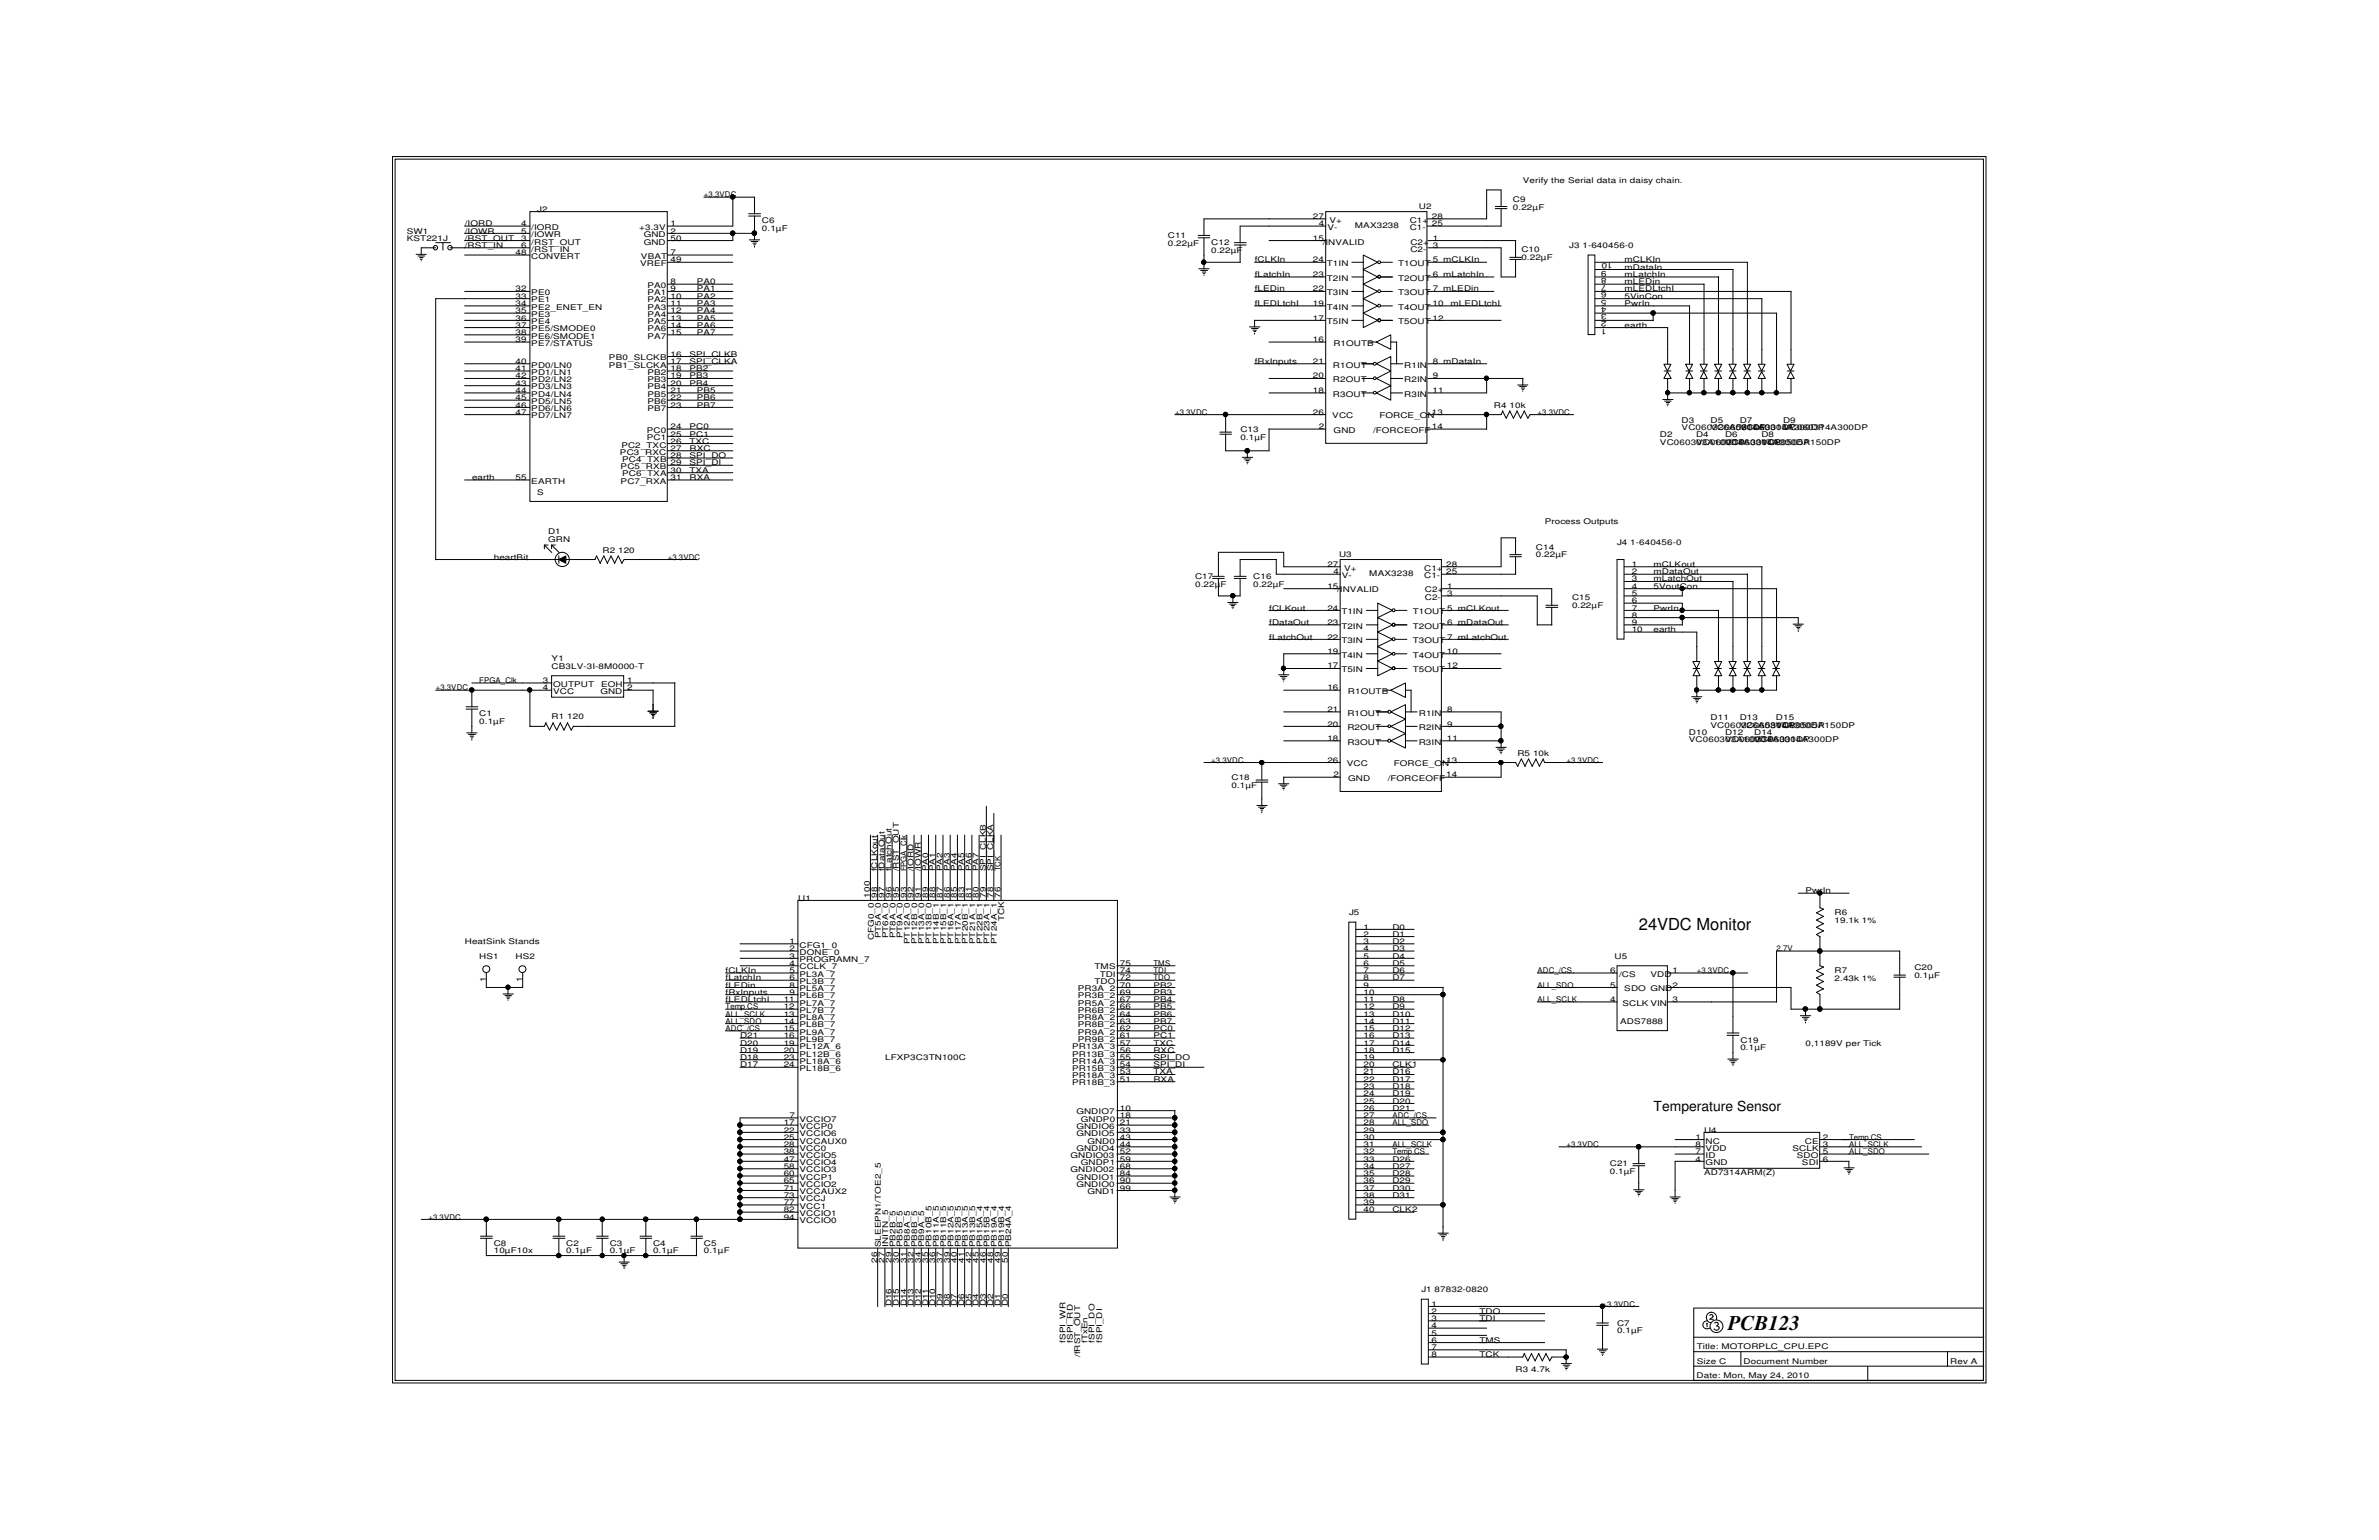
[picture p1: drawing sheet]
<svg xmlns="http://www.w3.org/2000/svg" width="432mm" height="279mm" viewBox="0 0 432 279" stroke-linecap="round" stroke-linejoin="round" font-family="sans-serif">
<defs><g id="words">
<text font-size="3.8" x="313.6" y="241.3">PCB123</text>
<text font-size="3" x="297.5" y="168.7">24VDC Monitor</text>
<text font-size="2.5" x="300.1" y="201.5">Temperature Sensor</text>
<g font-size="1.4">
<text x="127.8" y="35.8">+3.3VDC</text>
<text x="276.4" y="33.1">Verify the Serial data in daisy chain.</text>
<text x="84.4" y="41.1">/IORD</text>
<text x="94.6" y="41.1">4</text>
<text x="96.4" y="41.7">/IORD</text>
<text x="97.5" y="38.4">J2</text>
<text x="116" y="41.7">+3.3V</text>
<text x="121.7" y="41.1">1</text>
<text x="138.3" y="40.5">C6</text>
<text x="138.3" y="42">0.1µF</text>
<text x="238.3" y="39.8">27</text>
<text x="239.4" y="41.1">4</text>
<text x="240.9" y="41.7">V-</text>
<text x="241.3" y="40.4">V+</text>
<text x="245.9" y="41.3">MAX3238</text>
<text x="255.9" y="40.4">C1+</text>
<text x="255.9" y="41.7">C1-</text>
<text x="257.5" y="37.9">U2</text>
<text x="259.9" y="39.8">28</text>
<text x="259.9" y="41.1">25</text>
<text x="274.6" y="36.6">C9</text>
<text x="274.6" y="38">0.22µF</text>
<text x="73.8" y="42.4">SW1</text>
<text x="73.8" y="43.8">KST221J</text>
<text x="84.4" y="43.7">/RST_OUT</text>
<text x="84.4" y="45">/RST_IN</text>
<text x="84.4" y="42.4">/IOWR</text>
<text x="93.6" y="46.3">48</text>
<text x="94.6" y="43.7">3</text>
<text x="94.6" y="42.4">5</text>
<text x="94.6" y="45">6</text>
<text x="96.4" y="44.4">/RST_OUT</text>
<text x="96.4" y="43">/IOWR</text>
<text x="96.4" y="45.7">/RST_IN</text>
<text x="96.4" y="47">CONVERT</text>
<text x="116.3" y="47">VBAT</text>
<text x="116.8" y="43">GND</text>
<text x="116.8" y="44.4">GND</text>
<text x="121.7" y="42.4">2</text>
<text x="121.7" y="46.3">7</text>
<text x="121.7" y="47.6">49</text>
<text x="121.7" y="43.7">50</text>
<text x="212" y="43.2">C11</text>
<text x="212" y="44.6">0.22µF</text>
<text x="219.8" y="44.5">C12</text>
<text x="219.8" y="45.9">0.22µF</text>
<text x="227.8" y="47.6">fCLKIn</text>
<text x="238.3" y="47.6">24</text>
<text x="238.3" y="43.7">15</text>
<text x="240.1" y="44.4">/INVALID</text>
<text x="256" y="44.4">C2+</text>
<text x="256" y="45.7">C2-</text>
<text x="260.1" y="43.7">1</text>
<text x="260.1" y="45">3</text>
<text x="260.1" y="47.6">5 mCLKIn</text>
<text x="276.1" y="45.8">C10</text>
<text x="276.1" y="47.2">0.22µF</text>
<text x="284.8" y="45">J3 1-640456-0</text>
<text x="292.7" y="47.8" transform="rotate(180 292.7 47.8)">10</text>
<text x="294.9" y="47.6">mCLKIn</text>
<text x="93.6" y="52.9">32</text>
<text x="96.4" y="53.6">PE0</text>
<text x="116.2" y="48.3">VREF</text>
<text x="117.5" y="52.2">PA0</text>
<text x="117.5" y="53.6">PA1</text>
<text x="121.7" y="51.6">8</text>
<text x="121.7" y="52.9">9</text>
<text x="126.4" y="51.6">PA0</text>
<text x="126.4" y="52.9">PA1</text>
<text x="227.8" y="52.9">fLEDin</text>
<text x="227.8" y="50.2">fLatchIn</text>
<text x="238.3" y="50.2">23</text>
<text x="238.3" y="52.9">22</text>
<text x="240.8" y="48.3">T1IN</text>
<text x="240.8" y="50.9">T2IN</text>
<text x="240.8" y="53.6">T3IN</text>
<text x="253.8" y="48.3">T1OUT</text>
<text x="253.8" y="50.9">T2OUT</text>
<text x="253.8" y="53.6">T3OUT</text>
<text x="260.1" y="50.2">6 mLatchIn</text>
<text x="260.1" y="52.9">7 mLEDin</text>
<text x="291.6" y="53" transform="rotate(180 291.6 53)">6</text>
<text x="291.6" y="51.7" transform="rotate(180 291.6 51.7)">7</text>
<text x="291.6" y="50.4" transform="rotate(180 291.6 50.4)">8</text>
<text x="291.6" y="49.1" transform="rotate(180 291.6 49.1)">9</text>
<text x="294.9" y="51.6">mLEDin</text>
<text x="294.9" y="52.9">mLEDLtchI</text>
<text x="294.9" y="48.9">mDataIn</text>
<text x="294.9" y="50.2">mLatchIn</text>
<text x="93.6" y="54.2">33</text>
<text x="93.6" y="55.5">34</text>
<text x="93.6" y="56.9">35</text>
<text x="93.6" y="58.2">36</text>
<text x="93.6" y="59.5">37</text>
<text x="96.4" y="54.9">PE1</text>
<text x="96.4" y="56.2">PE2_ENET_EN</text>
<text x="96.4" y="57.5">PE3</text>
<text x="96.4" y="58.8">PE4</text>
<text x="117.5" y="54.9">PA2</text>
<text x="117.5" y="56.2">PA3</text>
<text x="117.5" y="57.5">PA4</text>
<text x="117.5" y="58.8">PA5</text>
<text x="121.7" y="54.2">10</text>
<text x="121.7" y="55.5">11</text>
<text x="121.7" y="56.9">12</text>
<text x="121.7" y="58.2">13</text>
<text x="121.7" y="59.5">14</text>
<text x="126.4" y="54.2">PA2</text>
<text x="126.4" y="55.5">PA3</text>
<text x="126.4" y="56.9">PA4</text>
<text x="126.4" y="58.2">PA5</text>
<text x="126.4" y="59.5">PA6</text>
<text x="227.8" y="55.5">fLEDLtchI</text>
<text x="238.3" y="55.5">19</text>
<text x="238.3" y="58.2">17</text>
<text x="240.8" y="56.2">T4IN</text>
<text x="240.8" y="58.8">T5IN</text>
<text x="253.8" y="56.2">T4OUT</text>
<text x="253.8" y="58.8">T5OUT</text>
<text x="260" y="55.5">10</text>
<text x="260" y="58.2">12</text>
<text x="263.3" y="55.5">mLEDLtchI</text>
<text x="291.6" y="59.6" transform="rotate(180 291.6 59.6)">1</text>
<text x="291.6" y="58.3" transform="rotate(180 291.6 58.3)">2</text>
<text x="291.6" y="57" transform="rotate(180 291.6 57)">3</text>
<text x="291.6" y="55.7" transform="rotate(180 291.6 55.7)">4</text>
<text x="291.6" y="54.4" transform="rotate(180 291.6 54.4)">5</text>
<text x="294.9" y="54.2">5VinCon</text>
<text x="294.9" y="55.5">PwrIn</text>
<text x="294.9" y="59.5">earth</text>
<text x="93.6" y="60.8">38</text>
<text x="93.6" y="62.1">39</text>
<text x="96.4" y="60.1">PE5/SMODE0</text>
<text x="96.4" y="61.4">PE6/SMODE1</text>
<text x="96.4" y="62.8">PE7/STATUS</text>
<text x="110.5" y="65.4">PB0_SLCKB</text>
<text x="117.5" y="60.1">PA6</text>
<text x="117.5" y="61.4">PA7</text>
<text x="121.7" y="60.8">15</text>
<text x="121.7" y="64.7">16</text>
<text x="125.1" y="64.7">SPI_CLKB</text>
<text x="126.4" y="60.8">PA7</text>
<text x="238.3" y="62.1">16</text>
<text x="242" y="62.8">R1OUTB</text>
<text x="93.6" y="66">40</text>
<text x="93.6" y="67.4">41</text>
<text x="93.6" y="68.7">42</text>
<text x="93.6" y="70">43</text>
<text x="93.6" y="71.3">44</text>
<text x="96.4" y="66.7">PD0/LN0</text>
<text x="96.4" y="68">PD1/LN1</text>
<text x="96.4" y="69.3">PD2/LN2</text>
<text x="96.4" y="70.7">PD3/LN3</text>
<text x="96.4" y="72">PD4/LN4</text>
<text x="110.5" y="66.7">PB1_SLCKA</text>
<text x="117.5" y="68">PB2</text>
<text x="117.5" y="69.3">PB3</text>
<text x="117.5" y="70.7">PB4</text>
<text x="117.5" y="72">PB5</text>
<text x="121.7" y="66">17</text>
<text x="121.7" y="67.4">18</text>
<text x="121.7" y="68.7">19</text>
<text x="121.7" y="70">20</text>
<text x="121.7" y="71.3">21</text>
<text x="125.1" y="66">SPI_CLKA</text>
<text x="125.1" y="68.7">PB3</text>
<text x="125.1" y="67.4">PB2</text>
<text x="125.1" y="70">PB4</text>
<text x="126.4" y="71.3">PB5</text>
<text x="227.8" y="66">fRxInputs</text>
<text x="238.3" y="66">21</text>
<text x="238.3" y="68.7">20</text>
<text x="238.3" y="71.3">18</text>
<text x="241.9" y="66.7">R1OUT</text>
<text x="241.9" y="69.3">R2OUT</text>
<text x="241.9" y="72">R3OUT</text>
<text x="254.9" y="72">R3IN</text>
<text x="254.9" y="66.7">R1IN</text>
<text x="254.9" y="69.3">R2IN</text>
<text x="260" y="71.3">11</text>
<text x="260.1" y="66">8 mDataIn</text>
<text x="260.1" y="68.7">9</text>
<text x="93.6" y="72.6">45</text>
<text x="93.6" y="74">46</text>
<text x="93.6" y="75.3">47</text>
<text x="96.4" y="73.3">PD5/LN5</text>
<text x="96.4" y="74.6">PD6/LN6</text>
<text x="96.4" y="75.9">PD7/LN7</text>
<text x="117.5" y="73.3">PB6</text>
<text x="117.5" y="74.6">PB7</text>
<text x="121.7" y="72.6">22</text>
<text x="121.7" y="74">23</text>
<text x="121.7" y="77.9">24</text>
<text x="125.1" y="77.9">PC0</text>
<text x="126.4" y="72.6">PB6</text>
<text x="126.4" y="74">PB7</text>
<text x="213.3" y="75.3">+3.3VDC</text>
<text x="238.3" y="75.3">26</text>
<text x="239.4" y="77.9">2</text>
<text x="241.8" y="75.9">VCC</text>
<text x="250.4" y="75.9">FORCE_ON</text>
<text x="259.9" y="75.3">13</text>
<text x="259.9" y="77.9">14</text>
<text x="271.1" y="74">R4 10k</text>
<text x="279.1" y="75.3">+3.3VDC</text>
<text x="305.2" y="76.7">D3</text>
<text x="310.5" y="76.7">D5</text>
<text x="315.8" y="76.7">D7</text>
<text x="323.6" y="76.7">D9</text>
<text x="112.5" y="82.5">PC3_RXC</text>
<text x="112.8" y="81.2">PC2_TXC</text>
<text x="112.9" y="83.8">PC4_TXB</text>
<text x="117.4" y="78.5">PC0</text>
<text x="117.4" y="79.8">PC1</text>
<text x="121.7" y="79.2">25</text>
<text x="121.7" y="80.5">26</text>
<text x="121.7" y="81.8">27</text>
<text x="121.7" y="83.1">28</text>
<text x="125.1" y="83.1">SPI_DO</text>
<text x="125.1" y="80.5">TXC</text>
<text x="125.1" y="81.8">RXC</text>
<text x="125.1" y="79.2">PC1</text>
<text x="225.1" y="78.4">C13</text>
<text x="225.1" y="79.8">0.1µF</text>
<text x="242.1" y="78.5">GND</text>
<text x="249.2" y="78.5">/FORCEOFF</text>
<text x="301.3" y="79.3">D2</text>
<text x="301.3" y="80.8">VC060303A100DP</text>
<text x="305.2" y="78.1">VC060326A580DP</text>
<text x="307.8" y="79.3">D4</text>
<text x="307.8" y="80.8">VC060314A300DP</text>
<text x="310.5" y="78.1">VC060314A300DP</text>
<text x="313.1" y="79.3">D6</text>
<text x="313.1" y="80.8">VC060314A300DP</text>
<text x="315.8" y="78.1">VC060314A300DP</text>
<text x="319.7" y="79.3">D8</text>
<text x="319.7" y="80.8">VC80505A150DP</text>
<text x="323.6" y="78.1">VC060314A300DP</text>
<text x="85.7" y="87.1">earth</text>
<text x="93.6" y="87.1">55</text>
<text x="96.4" y="87.8">EARTH</text>
<text x="97.5" y="89.7">S</text>
<text x="112.6" y="85.1">PC5_RXB</text>
<text x="112.6" y="87.8">PC7_RXA</text>
<text x="112.9" y="86.4">PC6_TXA</text>
<text x="121.7" y="84.5">29</text>
<text x="121.7" y="85.8">30</text>
<text x="121.7" y="87.1">31</text>
<text x="125.1" y="84.5">SPI_DI</text>
<text x="125.1" y="85.8">TXA</text>
<text x="125.1" y="87.1">RXA</text>
<text x="280.4" y="95">Process Outputs</text>
<text x="89.6" y="101.6">heartBit</text>
<text x="99.5" y="96.9">D1</text>
<text x="99.5" y="98.4">GRN</text>
<text x="109.3" y="100.2">R2 120</text>
<text x="121.2" y="101.6">+3.3VDC</text>
<text x="243" y="101">U3</text>
<text x="278.8" y="99.7">C14</text>
<text x="278.8" y="101.1">0.22µF</text>
<text x="293.5" y="98.9">J4 1-640456-0</text>
<text x="216.9" y="105">C17</text>
<text x="216.9" y="106.4">0.22µF</text>
<text x="227.5" y="105">C16</text>
<text x="227.5" y="106.4">0.22µF</text>
<text x="240.9" y="102.9">27</text>
<text x="240.9" y="106.8">15</text>
<text x="242" y="104.2">4</text>
<text x="242.7" y="107.5">/INVALID</text>
<text x="243.5" y="104.9">V-</text>
<text x="244" y="103.5">V+</text>
<text x="248.5" y="104.5">MAX3238</text>
<text x="258.5" y="103.5">C1+</text>
<text x="258.5" y="104.9">C1-</text>
<text x="258.6" y="107.5">C2+</text>
<text x="262.5" y="102.9">28</text>
<text x="262.5" y="104.2">25</text>
<text x="262.7" y="106.8">1</text>
<text x="296.2" y="102.9">1</text>
<text x="296.2" y="104.2">2</text>
<text x="296.2" y="105.5">3</text>
<text x="296.2" y="106.8">4</text>
<text x="300.1" y="106.8">5VoutCon</text>
<text x="300.1" y="102.9">mCLKout</text>
<text x="300.1" y="104.2">mDataOut</text>
<text x="300.1" y="105.5">mLatchOut</text>
<text x="230.4" y="110.8">fCLKout</text>
<text x="230.4" y="113.4">fDataOut</text>
<text x="240.9" y="110.8">24</text>
<text x="240.9" y="113.4">23</text>
<text x="243.5" y="111.4">T1IN</text>
<text x="256.4" y="111.4">T1OUT</text>
<text x="258.6" y="108.8">C2-</text>
<text x="262.7" y="108.2">3</text>
<text x="262.7" y="110.8">5 mCLKout</text>
<text x="262.7" y="113.4">6 mDataOut</text>
<text x="285.3" y="108.9">C15</text>
<text x="285.3" y="110.4">0.22µF</text>
<text x="296.2" y="108.2">5</text>
<text x="296.2" y="109.5">6</text>
<text x="296.2" y="110.8">7</text>
<text x="296.2" y="112.1">8</text>
<text x="296.2" y="113.4">9</text>
<text x="300.1" y="110.8">PwrIn</text>
<text x="100.1" y="120">Y1</text>
<text x="230.4" y="116">fLatchOut</text>
<text x="240.9" y="116">22</text>
<text x="240.9" y="118.7">19</text>
<text x="243.5" y="114">T2IN</text>
<text x="243.5" y="116.7">T3IN</text>
<text x="243.5" y="119.3">T4IN</text>
<text x="256.4" y="119.3">T4OUT</text>
<text x="256.4" y="114">T2OUT</text>
<text x="256.4" y="116.7">T3OUT</text>
<text x="262.6" y="118.7">10</text>
<text x="262.7" y="116">7 mLatchOut</text>
<text x="296.2" y="114.7">10</text>
<text x="300.1" y="114.7">earth</text>
<text x="79.1" y="125.3">+3.3VDC</text>
<text x="87" y="123.9">FPGA_Clk</text>
<text x="98.6" y="123.9">3</text>
<text x="98.6" y="125.3">4</text>
<text x="100.1" y="121.4">CB3LV-3I-8M0000-T</text>
<text x="100.4" y="124.6">OUTPUT</text>
<text x="100.4" y="125.9">VCC</text>
<text x="109" y="125.9">GND</text>
<text x="109.1" y="124.6">EOH</text>
<text x="113.8" y="123.9">1</text>
<text x="113.8" y="125.3">2</text>
<text x="240.9" y="121.3">17</text>
<text x="240.9" y="125.3">16</text>
<text x="243.5" y="122">T5IN</text>
<text x="244.6" y="125.9">R1OUTB</text>
<text x="256.4" y="122">T5OUT</text>
<text x="262.6" y="121.3">12</text>
<text x="87" y="130">C1</text>
<text x="87" y="131.4">0.1µF</text>
<text x="100.1" y="130.5">R1 120</text>
<text x="240.9" y="129.2">21</text>
<text x="240.9" y="131.8">20</text>
<text x="244.6" y="129.8">R1OUT</text>
<text x="257.5" y="129.8">R1IN</text>
<text x="262.7" y="129.2">8</text>
<text x="262.7" y="131.8">9</text>
<text x="310.5" y="130.6">D11</text>
<text x="315.8" y="130.6">D13</text>
<text x="322.3" y="130.6">D15</text>
<text x="240.9" y="134.5">18</text>
<text x="244.6" y="132.5">R2OUT</text>
<text x="244.6" y="135.1">R3OUT</text>
<text x="257.5" y="135.1">R3IN</text>
<text x="257.5" y="132.5">R2IN</text>
<text x="262.6" y="134.5">11</text>
<text x="275.4" y="137.1">R5 10k</text>
<text x="306.5" y="133.3">D10</text>
<text x="306.5" y="134.7">VC060303A100DP</text>
<text x="310.5" y="132">VC060326A580DP</text>
<text x="313.1" y="133.3">D12</text>
<text x="313.1" y="134.7">VC060314A300DP</text>
<text x="315.8" y="132">VC060314A300DP</text>
<text x="318.4" y="133.3">D14</text>
<text x="318.4" y="134.7">VC060314A300DP</text>
<text x="322.3" y="132">VC80505A150DP</text>
<text x="219.8" y="138.4">+3.3VDC</text>
<text x="223.5" y="141.6">C18</text>
<text x="223.5" y="143">0.1µF</text>
<text x="240.9" y="138.4">26</text>
<text x="242" y="141">2</text>
<text x="244.4" y="139.1">VCC</text>
<text x="244.7" y="141.7">GND</text>
<text x="251.9" y="141.7">/FORCEOFF</text>
<text x="253" y="139.1">FORCE_ON</text>
<text x="262.5" y="138.4">13</text>
<text x="262.5" y="141">14</text>
<text x="284.3" y="138.4">+3.3VDC</text>
<text x="159.2" y="158.1" transform="rotate(-90 159.2 158.1)">fCLKout</text>
<text x="160.5" y="158.1" transform="rotate(-90 160.5 158.1)">fDataOut</text>
<text x="161.8" y="158.1" transform="rotate(-90 161.8 158.1)">fLatchOut</text>
<text x="163.2" y="158.1" transform="rotate(-90 163.2 158.1)">/RST_OUT</text>
<text x="164.5" y="158.1" transform="rotate(-90 164.5 158.1)">FPGA_Clk</text>
<text x="165.8" y="158.1" transform="rotate(-90 165.8 158.1)">/IORD</text>
<text x="167.1" y="158.1" transform="rotate(-90 167.1 158.1)">/IOWR</text>
<text x="168.4" y="158.1" transform="rotate(-90 168.4 158.1)">PA0</text>
<text x="169.8" y="158.1" transform="rotate(-90 169.8 158.1)">PA1</text>
<text x="171.1" y="158.1" transform="rotate(-90 171.1 158.1)">PA2</text>
<text x="172.4" y="158.1" transform="rotate(-90 172.4 158.1)">PA3</text>
<text x="173.7" y="158.1" transform="rotate(-90 173.7 158.1)">PA4</text>
<text x="175" y="158.1" transform="rotate(-90 175 158.1)">PA5</text>
<text x="176.3" y="158.1" transform="rotate(-90 176.3 158.1)">PA6</text>
<text x="177.6" y="158.1" transform="rotate(-90 177.6 158.1)">PA7</text>
<text x="178.9" y="158.1" transform="rotate(-90 178.9 158.1)">SPI_CLKB</text>
<text x="180.3" y="158.1" transform="rotate(-90 180.3 158.1)">SPI_CLKA</text>
<text x="181.6" y="158.1" transform="rotate(-90 181.6 158.1)">TCK</text>
<text x="144.9" y="163.4">U1</text>
<text x="157.9" y="162.9" transform="rotate(-90 157.9 162.9)">100</text>
<text x="159.2" y="162.9" transform="rotate(-90 159.2 162.9)">98</text>
<text x="160.5" y="162.9" transform="rotate(-90 160.5 162.9)">97</text>
<text x="161.8" y="162.9" transform="rotate(-90 161.8 162.9)">96</text>
<text x="163.2" y="162.9" transform="rotate(-90 163.2 162.9)">95</text>
<text x="164.5" y="162.9" transform="rotate(-90 164.5 162.9)">93</text>
<text x="165.8" y="162.9" transform="rotate(-90 165.8 162.9)">92</text>
<text x="167.1" y="162.9" transform="rotate(-90 167.1 162.9)">91</text>
<text x="168.4" y="162.9" transform="rotate(-90 168.4 162.9)">89</text>
<text x="169.8" y="162.9" transform="rotate(-90 169.8 162.9)">88</text>
<text x="171.1" y="162.9" transform="rotate(-90 171.1 162.9)">87</text>
<text x="172.4" y="162.9" transform="rotate(-90 172.4 162.9)">86</text>
<text x="173.7" y="162.9" transform="rotate(-90 173.7 162.9)">85</text>
<text x="175" y="162.9" transform="rotate(-90 175 162.9)">83</text>
<text x="176.3" y="162.9" transform="rotate(-90 176.3 162.9)">81</text>
<text x="177.6" y="162.9" transform="rotate(-90 177.6 162.9)">80</text>
<text x="178.9" y="162.9" transform="rotate(-90 178.9 162.9)">79</text>
<text x="180.3" y="162.9" transform="rotate(-90 180.3 162.9)">78</text>
<text x="181.6" y="162.9" transform="rotate(-90 181.6 162.9)">76</text>
<text x="182.2" y="167.2" transform="rotate(-90 182.2 167.2)">TCK</text>
<text x="244.9" y="166">J5</text>
<text x="327.7" y="162.1">PwrIn</text>
<text x="333" y="166">R6</text>
<text x="333" y="167.4">19.1k 1%</text>
<text x="84.4" y="171.3">HeatSink Stands</text>
<text x="87" y="173.9">HS1</text>
<text x="93.6" y="173.9">HS2</text>
<text x="143.3" y="171.3">1</text>
<text x="143.3" y="172.6">2</text>
<text x="143.3" y="173.9">3</text>
<text x="145.1" y="172">CFG1_0</text>
<text x="145.1" y="173.3">DONE_0</text>
<text x="158.6" y="170.6" transform="rotate(-90 158.6 170.6)">CFG0_0</text>
<text x="159.9" y="170.2" transform="rotate(-90 159.9 170.2)">PT5A_0</text>
<text x="161.2" y="170.2" transform="rotate(-90 161.2 170.2)">PT6A_0</text>
<text x="162.5" y="170.2" transform="rotate(-90 162.5 170.2)">PT8A_0</text>
<text x="163.8" y="170.2" transform="rotate(-90 163.8 170.2)">PT9A_0</text>
<text x="165.1" y="171.3" transform="rotate(-90 165.1 171.3)">PT12A_0</text>
<text x="166.5" y="171.3" transform="rotate(-90 166.5 171.3)">PT12B_0</text>
<text x="167.8" y="171.3" transform="rotate(-90 167.8 171.3)">PT13A_0</text>
<text x="169.1" y="171.3" transform="rotate(-90 169.1 171.3)">PT13B_0</text>
<text x="170.4" y="171.3" transform="rotate(-90 170.4 171.3)">PT14B_1</text>
<text x="171.7" y="171.3" transform="rotate(-90 171.7 171.3)">PT15B_1</text>
<text x="173.1" y="171.3" transform="rotate(-90 173.1 171.3)">PT16A_1</text>
<text x="174.4" y="171.3" transform="rotate(-90 174.4 171.3)">PT17A_1</text>
<text x="175.7" y="171.3" transform="rotate(-90 175.7 171.3)">PT20B_1</text>
<text x="177" y="171.3" transform="rotate(-90 177 171.3)">PT21A_1</text>
<text x="178.3" y="171.3" transform="rotate(-90 178.3 171.3)">PT22B_1</text>
<text x="179.6" y="171.3" transform="rotate(-90 179.6 171.3)">PT23A_1</text>
<text x="180.9" y="171.3" transform="rotate(-90 180.9 171.3)">PT24A_1</text>
<text x="247.5" y="168.7">1</text>
<text x="247.5" y="170">2</text>
<text x="247.5" y="171.3">3</text>
<text x="247.5" y="172.6">4</text>
<text x="247.5" y="173.9">5</text>
<text x="252.7" y="168.7">D0</text>
<text x="252.7" y="170">D1</text>
<text x="252.7" y="171.3">D2</text>
<text x="252.7" y="172.6">D3</text>
<text x="252.7" y="173.9">D4</text>
<text x="293" y="173.9">U5</text>
<text x="322.5" y="172.6">2.7V</text>
<text x="88.2" y="178.1" transform="rotate(-90 88.2 178.1)">1</text>
<text x="94.8" y="178.1" transform="rotate(-90 94.8 178.1)">1</text>
<text x="131.7" y="176.5">fCLKIn</text>
<text x="131.7" y="179.2">fLEDin</text>
<text x="131.7" y="177.8">fLatchIn</text>
<text x="143.3" y="175.2">4</text>
<text x="143.3" y="176.5">5</text>
<text x="143.3" y="177.8">6</text>
<text x="143.3" y="179.2">8</text>
<text x="145.1" y="174.6">PROGRAMN_7</text>
<text x="145.1" y="175.9">CCLK_7</text>
<text x="145.1" y="177.2">PL3A_7</text>
<text x="145.1" y="178.5">PL3B_7</text>
<text x="145.1" y="179.8">PL5A_7</text>
<text x="195.6" y="179.8">PR3A_2</text>
<text x="198.7" y="175.9">TMS</text>
<text x="198.7" y="178.5">TDO</text>
<text x="199.6" y="177.2">TDI</text>
<text x="203.3" y="175.2">75</text>
<text x="203.3" y="176.5">74</text>
<text x="203.3" y="177.8">72</text>
<text x="203.3" y="179.2">70</text>
<text x="209.3" y="175.2">TMS</text>
<text x="209.3" y="176.5">TDI</text>
<text x="209.3" y="177.8">TDO</text>
<text x="209.3" y="179.2">PB2</text>
<text x="247.5" y="175.2">6</text>
<text x="247.5" y="176.5">7</text>
<text x="247.5" y="177.8">8</text>
<text x="247.5" y="179.2">9</text>
<text x="252.7" y="175.2">D5</text>
<text x="252.7" y="176.5">D6</text>
<text x="252.7" y="177.8">D7</text>
<text x="279.1" y="179.2">ALL_SDO</text>
<text x="279.1" y="176.5">ADC_/CS</text>
<text x="292.3" y="179.2">5</text>
<text x="292.3" y="176.5">6</text>
<text x="293.9" y="177.2">/CS</text>
<text x="294.8" y="179.8">SDO GND</text>
<text x="299.6" y="177.2">VDD</text>
<text x="303.6" y="176.5">1</text>
<text x="303.6" y="179.2">2</text>
<text x="308" y="176.5">+3.3VDC</text>
<text x="333" y="176.5">R7</text>
<text x="333" y="178">2.43k 1%</text>
<text x="347.5" y="176">C20</text>
<text x="347.5" y="177.5">0.1µF</text>
<text x="131.7" y="181.8">fLEDLtchI</text>
<text x="131.7" y="180.5">fRxInputs</text>
<text x="131.7" y="185.8">ALL_SDO</text>
<text x="131.7" y="184.4">ALL_SCLK</text>
<text x="131.7" y="183.1">Temp CS</text>
<text x="142.2" y="181.8">11</text>
<text x="142.2" y="183.1">12</text>
<text x="142.2" y="184.4">13</text>
<text x="142.2" y="185.8">14</text>
<text x="143.3" y="180.5">9</text>
<text x="145.1" y="181.1">PL6B_7</text>
<text x="145.1" y="182.5">PL7A_7</text>
<text x="145.1" y="183.8">PL7B_7</text>
<text x="145.1" y="185.1">PL8A_7</text>
<text x="195.6" y="181.1">PR3B_2</text>
<text x="195.6" y="182.5">PR5A_2</text>
<text x="195.6" y="183.8">PR6B_2</text>
<text x="195.6" y="185.1">PR8A_2</text>
<text x="203.3" y="180.5">69</text>
<text x="203.3" y="181.8">67</text>
<text x="203.3" y="183.1">66</text>
<text x="203.3" y="184.4">64</text>
<text x="203.3" y="185.8">63</text>
<text x="209.3" y="180.5">PB3</text>
<text x="209.3" y="183.1">PB5</text>
<text x="209.3" y="184.4">PB6</text>
<text x="209.3" y="185.8">PB7</text>
<text x="209.3" y="181.8">PB4</text>
<text x="247.5" y="180.5">10</text>
<text x="247.5" y="181.8">11</text>
<text x="247.5" y="183.1">12</text>
<text x="247.5" y="184.4">13</text>
<text x="247.5" y="185.8">14</text>
<text x="252.7" y="181.8">D8</text>
<text x="252.7" y="183.1">D9</text>
<text x="252.7" y="184.4">D10</text>
<text x="252.7" y="185.8">D11</text>
<text x="279.1" y="181.8">ALL_SCLK</text>
<text x="292.3" y="181.8">4</text>
<text x="294" y="185.8">ADS7888</text>
<text x="294.5" y="182.5">SCLK VIN</text>
<text x="303.6" y="181.8">3</text>
<text x="131.7" y="187.1">ADC_/CS</text>
<text x="134.3" y="191">D19</text>
<text x="134.3" y="189.7">D20</text>
<text x="134.3" y="188.4">D21</text>
<text x="142.2" y="187.1">15</text>
<text x="142.2" y="188.4">16</text>
<text x="142.2" y="189.7">19</text>
<text x="142.2" y="191">20</text>
<text x="145.1" y="186.4">PL8B_7</text>
<text x="145.1" y="187.7">PL9A_7</text>
<text x="145.1" y="189.1">PL9B_7</text>
<text x="145.1" y="190.4">PL12A_6</text>
<text x="145.1" y="191.7">PL12B_6</text>
<text x="194.6" y="190.4">PR13A_3</text>
<text x="194.6" y="191.7">PR13B_3</text>
<text x="195.6" y="186.4">PR8B_2</text>
<text x="195.6" y="187.7">PR9A_2</text>
<text x="195.6" y="189.1">PR9B_2</text>
<text x="203.3" y="187.1">62</text>
<text x="203.3" y="188.4">61</text>
<text x="203.3" y="189.7">57</text>
<text x="203.3" y="191">56</text>
<text x="209.3" y="189.7">TXC</text>
<text x="209.3" y="191">RXC</text>
<text x="209.3" y="187.1">PC0</text>
<text x="209.3" y="188.4">PC1</text>
<text x="247.5" y="187.1">15</text>
<text x="247.5" y="188.4">16</text>
<text x="247.5" y="189.7">17</text>
<text x="247.5" y="191">18</text>
<text x="252.7" y="187.1">D12</text>
<text x="252.7" y="188.4">D13</text>
<text x="252.7" y="189.7">D14</text>
<text x="252.7" y="191">D15</text>
<text x="315.9" y="189.2">C19</text>
<text x="315.9" y="190.6">0.1µF</text>
<text x="327.7" y="189.7">0,1189V per Tick</text>
<text x="134.3" y="193.6">D17</text>
<text x="134.3" y="192.3">D18</text>
<text x="142.2" y="192.3">23</text>
<text x="142.2" y="193.6">24</text>
<text x="145.1" y="193">PL18A_6</text>
<text x="145.1" y="194.3">PL18B_6</text>
<text x="160.7" y="192.3">LFXP3C3TN100C</text>
<text x="194.6" y="193">PR14A_3</text>
<text x="194.6" y="194.3">PR15B_3</text>
<text x="194.6" y="195.6">PR18A_3</text>
<text x="194.6" y="196.9">PR18B_3</text>
<text x="203.3" y="192.3">55</text>
<text x="203.3" y="193.6">54</text>
<text x="203.3" y="194.9">53</text>
<text x="203.3" y="196.3">51</text>
<text x="209.3" y="192.3">SPI_DO</text>
<text x="209.3" y="193.6">SPI_DI</text>
<text x="209.3" y="194.9">TXA</text>
<text x="209.3" y="196.3">RXA</text>
<text x="247.5" y="192.3">19</text>
<text x="247.5" y="193.6">20</text>
<text x="247.5" y="194.9">21</text>
<text x="247.5" y="196.3">22</text>
<text x="247.5" y="197.6">23</text>
<text x="252.7" y="193.6">CLK1</text>
<text x="252.7" y="194.9">D16</text>
<text x="252.7" y="196.3">D17</text>
<text x="252.7" y="197.6">D18</text>
<text x="143.3" y="202.9">7</text>
<text x="145.1" y="203.5">VCCIO7</text>
<text x="195.4" y="202.2">GNDIO7</text>
<text x="196.2" y="203.5">GNDP0</text>
<text x="203.3" y="201.5">10</text>
<text x="203.3" y="202.9">18</text>
<text x="247.5" y="198.9">24</text>
<text x="247.5" y="200.2">25</text>
<text x="247.5" y="201.5">26</text>
<text x="247.5" y="202.9">27</text>
<text x="252.7" y="198.9">D19</text>
<text x="252.7" y="200.2">D20</text>
<text x="252.7" y="201.5">D21</text>
<text x="252.7" y="202.9">ADC_/CS</text>
<text x="142.2" y="204.2">17</text>
<text x="142.2" y="205.5">22</text>
<text x="142.2" y="206.8">25</text>
<text x="142.2" y="208.1">28</text>
<text x="142.2" y="209.4">38</text>
<text x="145.1" y="204.8">VCCP0</text>
<text x="145.1" y="206.2">VCCIO6</text>
<text x="145.1" y="207.5">VCCAUX0</text>
<text x="145.1" y="208.8">VCC0</text>
<text x="195.4" y="204.8">GNDIO6</text>
<text x="195.4" y="206.2">GNDIO5</text>
<text x="195.4" y="208.8">GNDIO4</text>
<text x="197.4" y="207.5">GND0</text>
<text x="203.3" y="204.2">21</text>
<text x="203.3" y="209.4">52</text>
<text x="203.3" y="205.5">33</text>
<text x="203.3" y="206.8">43</text>
<text x="203.3" y="208.1">44</text>
<text x="247.5" y="204.2">28</text>
<text x="247.5" y="205.5">29</text>
<text x="247.5" y="206.8">30</text>
<text x="247.5" y="208.1">31</text>
<text x="247.5" y="209.4">32</text>
<text x="252.7" y="204.2">ALL_SDO</text>
<text x="252.7" y="208.1">ALL_SCLK</text>
<text x="252.7" y="209.4">Temp CS</text>
<text x="284.3" y="208.1">+3.3VDC</text>
<text x="307.7" y="206.8">1</text>
<text x="307.7" y="209.4">7</text>
<text x="307.7" y="208.1">8</text>
<text x="309.3" y="205.5">U4</text>
<text x="309.6" y="207.5">NC</text>
<text x="309.6" y="208.8">VDD</text>
<text x="325.3" y="208.8">SCLK</text>
<text x="327.6" y="207.5">CE</text>
<text x="330.9" y="206.8">2</text>
<text x="330.9" y="208.1">3</text>
<text x="330.9" y="209.4">5</text>
<text x="335.6" y="206.8">Temp CS</text>
<text x="335.6" y="209.4">ALL_SDO</text>
<text x="335.6" y="208.1">ALL_SCLK</text>
<text x="142.2" y="214.7">65</text>
<text x="142.2" y="213.4">60</text>
<text x="142.2" y="212">58</text>
<text x="142.2" y="210.7">47</text>
<text x="145.1" y="215.3">VCCIO2</text>
<text x="145.1" y="214">VCCP1</text>
<text x="145.1" y="212.7">VCCIO3</text>
<text x="145.1" y="210.1">VCCIO5</text>
<text x="145.1" y="211.4">VCCIO4</text>
<text x="194.3" y="212.7">GNDIO02</text>
<text x="194.3" y="210.1">GNDIO03</text>
<text x="195.4" y="214">GNDIO1</text>
<text x="195.4" y="215.3">GNDIO0</text>
<text x="196.2" y="211.4">GNDP1</text>
<text x="203.3" y="212">68</text>
<text x="203.3" y="210.7">59</text>
<text x="203.3" y="213.4">84</text>
<text x="203.3" y="214.7">90</text>
<text x="247.5" y="210.7">33</text>
<text x="247.5" y="212">34</text>
<text x="247.5" y="213.4">35</text>
<text x="247.5" y="214.7">36</text>
<text x="252.7" y="210.7">D26</text>
<text x="252.7" y="212">D27</text>
<text x="252.7" y="213.4">D28</text>
<text x="252.7" y="214.7">D29</text>
<text x="292.2" y="211.5">C21</text>
<text x="292.2" y="213">0.1µF</text>
<text x="307.7" y="210.7">4</text>
<text x="309.3" y="213.1">AD7314ARM(Z)</text>
<text x="309.6" y="211.4">GND</text>
<text x="309.6" y="210.1">ID</text>
<text x="326.1" y="210.1">SDO</text>
<text x="327.1" y="211.4">SDI</text>
<text x="330.9" y="210.7">6</text>
<text x="77.8" y="221.3">+3.3VDC</text>
<text x="142.2" y="217.3">73</text>
<text x="142.2" y="216">71</text>
<text x="142.2" y="218.7">77</text>
<text x="142.2" y="220">82</text>
<text x="142.2" y="221.3">94</text>
<text x="145.1" y="218">VCCJ</text>
<text x="145.1" y="216.7">VCCAUX2</text>
<text x="145.1" y="219.3">VCC1</text>
<text x="145.1" y="220.6">VCCIO1</text>
<text x="145.1" y="221.9">VCCIO0</text>
<text x="197.4" y="216.7">GND1</text>
<text x="203.3" y="216">99</text>
<text x="247.5" y="216">37</text>
<text x="247.5" y="217.3">38</text>
<text x="247.5" y="218.7">39</text>
<text x="247.5" y="220">40</text>
<text x="252.7" y="216">D30</text>
<text x="252.7" y="217.3">D31</text>
<text x="252.7" y="220">CLK2</text>
<text x="89.6" y="226">C8</text>
<text x="89.6" y="227.4">10µF10x</text>
<text x="102.8" y="226">C2</text>
<text x="102.8" y="227.4">0.1µF</text>
<text x="110.7" y="226">C3</text>
<text x="110.7" y="227.4">0.1µF</text>
<text x="118.5" y="226">C4</text>
<text x="118.5" y="227.4">0.1µF</text>
<text x="127.8" y="226">C5</text>
<text x="127.8" y="227.4">0.1µF</text>
<text x="159.9" y="226.3" transform="rotate(-90 159.9 226.3)">SLEEPN1/TOE2_5</text>
<text x="161.2" y="226.3" transform="rotate(-90 161.2 226.3)">INITN_5</text>
<text x="162.5" y="226.3" transform="rotate(-90 162.5 226.3)">PB2B_5</text>
<text x="163.8" y="226.3" transform="rotate(-90 163.8 226.3)">PB5B_5</text>
<text x="165.1" y="226.3" transform="rotate(-90 165.1 226.3)">PB8A_5</text>
<text x="166.5" y="226.3" transform="rotate(-90 166.5 226.3)">PB8B_5</text>
<text x="167.8" y="226.3" transform="rotate(-90 167.8 226.3)">PB9A_5</text>
<text x="169.1" y="226.3" transform="rotate(-90 169.1 226.3)">PB10B_5</text>
<text x="170.4" y="226.3" transform="rotate(-90 170.4 226.3)">PB11A_5</text>
<text x="171.7" y="226.3" transform="rotate(-90 171.7 226.3)">PB11B_5</text>
<text x="173.1" y="226.3" transform="rotate(-90 173.1 226.3)">PB12A_5</text>
<text x="174.4" y="226.3" transform="rotate(-90 174.4 226.3)">PB12B_5</text>
<text x="175.7" y="226.3" transform="rotate(-90 175.7 226.3)">PB13A_5</text>
<text x="177" y="226.3" transform="rotate(-90 177 226.3)">PB13B_5</text>
<text x="178.3" y="226.3" transform="rotate(-90 178.3 226.3)">PB15A_4</text>
<text x="179.6" y="226.3" transform="rotate(-90 179.6 226.3)">PB15B_4</text>
<text x="180.9" y="226.3" transform="rotate(-90 180.9 226.3)">PB19A_4</text>
<text x="182.2" y="226.3" transform="rotate(-90 182.2 226.3)">PB19B_4</text>
<text x="183.6" y="226.3" transform="rotate(-90 183.6 226.3)">PB24A_4</text>
<text x="159.2" y="229.2" transform="rotate(-90 159.2 229.2)">26</text>
<text x="160.5" y="229.2" transform="rotate(-90 160.5 229.2)">27</text>
<text x="161.8" y="229.2" transform="rotate(-90 161.8 229.2)">29</text>
<text x="163.2" y="229.2" transform="rotate(-90 163.2 229.2)">30</text>
<text x="164.5" y="229.2" transform="rotate(-90 164.5 229.2)">31</text>
<text x="165.8" y="229.2" transform="rotate(-90 165.8 229.2)">32</text>
<text x="167.1" y="229.2" transform="rotate(-90 167.1 229.2)">34</text>
<text x="168.4" y="229.2" transform="rotate(-90 168.4 229.2)">35</text>
<text x="169.8" y="229.2" transform="rotate(-90 169.8 229.2)">36</text>
<text x="171.1" y="229.2" transform="rotate(-90 171.1 229.2)">37</text>
<text x="172.4" y="229.2" transform="rotate(-90 172.4 229.2)">39</text>
<text x="173.7" y="229.2" transform="rotate(-90 173.7 229.2)">40</text>
<text x="175" y="229.2" transform="rotate(-90 175 229.2)">41</text>
<text x="176.3" y="229.2" transform="rotate(-90 176.3 229.2)">42</text>
<text x="177.6" y="229.2" transform="rotate(-90 177.6 229.2)">45</text>
<text x="178.9" y="229.2" transform="rotate(-90 178.9 229.2)">46</text>
<text x="180.3" y="229.2" transform="rotate(-90 180.3 229.2)">48</text>
<text x="181.6" y="229.2" transform="rotate(-90 181.6 229.2)">49</text>
<text x="182.9" y="229.2" transform="rotate(-90 182.9 229.2)">50</text>
<text x="161.8" y="237" transform="rotate(-90 161.8 237)">D16</text>
<text x="163.2" y="237" transform="rotate(-90 163.2 237)">D15</text>
<text x="164.5" y="237" transform="rotate(-90 164.5 237)">D14</text>
<text x="165.8" y="237" transform="rotate(-90 165.8 237)">D13</text>
<text x="167.1" y="237" transform="rotate(-90 167.1 237)">D12</text>
<text x="168.4" y="237" transform="rotate(-90 168.4 237)">D11</text>
<text x="169.8" y="237" transform="rotate(-90 169.8 237)">D10</text>
<text x="171.1" y="237" transform="rotate(-90 171.1 237)">D9</text>
<text x="172.4" y="237" transform="rotate(-90 172.4 237)">D8</text>
<text x="173.7" y="237" transform="rotate(-90 173.7 237)">D7</text>
<text x="175" y="237" transform="rotate(-90 175 237)">D6</text>
<text x="176.3" y="237" transform="rotate(-90 176.3 237)">D5</text>
<text x="177.6" y="237" transform="rotate(-90 177.6 237)">D4</text>
<text x="178.9" y="237" transform="rotate(-90 178.9 237)">D3</text>
<text x="180.3" y="237" transform="rotate(-90 180.3 237)">D2</text>
<text x="181.6" y="237" transform="rotate(-90 181.6 237)">D1</text>
<text x="182.9" y="237" transform="rotate(-90 182.9 237)">D0</text>
<text x="258" y="234.4">J1 87832-0820</text>
<text x="259.8" y="237.1">1</text>
<text x="259.8" y="238.4">2</text>
<text x="259.8" y="239.7">3</text>
<text x="268.5" y="238.4">TDO</text>
<text x="268.5" y="239.7">TDI</text>
<text x="290.9" y="237.1">+3.3VDC</text>
<text x="193.4" y="243.6" transform="rotate(-90 193.4 243.6)">fSPI_WR</text>
<text x="194.7" y="243.6" transform="rotate(-90 194.7 243.6)">fSPI_RD</text>
<text x="197.4" y="243.6" transform="rotate(-90 197.4 243.6)">fTxEn</text>
<text x="198.7" y="243.6" transform="rotate(-90 198.7 243.6)">fSPI_DO</text>
<text x="200" y="243.6" transform="rotate(-90 200 243.6)">fSPI_DI</text>
<text x="259.8" y="241">4</text>
<text x="259.8" y="242.3">5</text>
<text x="259.8" y="243.6">6</text>
<text x="259.8" y="244.9">7</text>
<text x="268.5" y="243.6">TMS</text>
<text x="293.5" y="240.5">C7</text>
<text x="293.5" y="241.9">0.1µF</text>
<text x="308" y="244.7">Title: MOTORPLC_CPU.EPC</text>
<text x="196" y="246.3" transform="rotate(-90 196 246.3)">/fRST_OUT</text>
<text x="259.8" y="246.3">8</text>
<text x="268.5" y="246.3">TCK</text>
<text x="275.1" y="248.9">R3 4.7k</text>
<text x="307.9" y="250">Date: Mon, May 24, 2010</text>
<text x="308" y="247.4">Size C</text>
<text x="316.5" y="247.4">Document Number</text>
<text x="354" y="247.4">Rev A</text>
</g>
</g></defs>
<g fill="none" stroke="#000" stroke-width=".18">
<path d="M71.2 28.4h289.3v222.5h-289.3zM71.7 28.9h288.3v221.5h-288.3zM96.2 38.4h24.9v52.6h-24.9zM127.8 35.8h9.2M133 35.7v5.3h-11.8M135.9 38.8h2.1M135.9 39.2h2.1M136.9 35.8v3M136.9 39.2v4.3M240.6 38.4h18.4v42h-18.4zM240.6 39.7h-22.1v3.1M269.8 34.4v5.3h-10.8"/>
<path d="M269.8 34.5h2.7v3M271.4 37.5h2.1M271.4 37.8h2.1M272.5 37.8v3.3M75.5 46.1h1.9M75.9 46.4h1.2M76.2 46.7h.6M76.3 47h.3M76.5 47.3h.1M79.1 45h-2.6v1.1M79.1 44h2.6M80.4 44v1.4"/>
<path d="M81.7 45h14.5M84.3 42.3h11.9M84.3 41h11.9M84.3 43.6h11.9M84.3 58.1h11.9M84.3 59.4h11.9M84.3 52.9h11.9M84.3 55.5h11.9M84.3 56.8h11.9M84.3 46.3h11.9M96.2 54.2h-17.1v47.4M121.2 42.3h15.8"/>
<path d="M121.2 58.1h11.8M121.2 59.4h11.8M121.2 47.6h11.8M121.2 52.9h11.8M121.2 54.2h11.8M121.2 55.5h11.8M121.2 51.6h11.8M121.2 56.8h11.8M121.2 46.3h11.8M133 42.3v1.3h-11.8M136 43.5h1.9M136.4 43.8h1.2"/>
<path d="M136.7 44.1h.6M136.8 44.4h.3M136.9 44.7h.1M217.5 42.7h2.1M217.5 43.1h2.1M217.6 48.8h1.9M217.9 49.1h1.3M218.2 49.4h.7M218.4 49.7h.3M218.5 47.6h6.6M218.5 43.1v5.7M218.5 49.9v.1"/>
<path d="M224 44h2.2M224 44.4h2.2M225.1 44.4v3.2M226.8 59.3h1.9M227.2 59.6h1.1M227.4 59.9h.6M227.7 50.2h12.9M227.7 58.1h12.9M227.7 47.6h12.9M227.7 52.9h12.9M227.7 55.5h12.9M227.7 58.1v1.2"/>
<path d="M230.3 43.6h10.3M240.6 41h-15.5v3.1M245.4 50.2h2.1M245.4 58.1h2.1M245.4 47.6h2.1M245.4 52.9h2.1M245.4 55.5h2.1M247.4 51.6l2.7 1.3-2.7 1.3zM247.4 48.9l2.7 1.3-2.7 1.4zM247.4 46.3l2.7 1.3-2.7 1.3zM247.4 56.8l2.7 1.3-2.7 1.3zM247.4 54.2l2.7 1.3-2.7 1.3z"/>
<path d="M250.6 50.2h2.1M250.6 58.1h2.1M250.6 47.6h2.1M250.6 52.9h2.1M250.6 55.5h2.1M259 41h13.5M259.2 43.6h15.9M259.2 45h13.3v5.2h2.6M259.2 50.2h11.9M259.2 58.1h13.3M259.2 47.6h10.6M259.2 52.9h11.9"/>
<path d="M259.2 55.5h13.3M274 46.7h2.1M274 47.1h2.1M275.1 43.6v3.1M275.1 47.1v3.1M288.2 46.3h1.3v14.4h-1.3zM289.6 50.2h22.4M289.6 58.1h10.5M289.6 59.4h13.1v6.6M289.6 47.6h27.6M289.6 52.9h35.5M289.6 54.2h30.2"/>
<path d="M289.6 55.5h17.1M289.6 48.9h25M289.6 51.6h19.7M289.6 56.8h32.9v14.5M300.1 56.8v1.4M306.7 55.5v10.5M309.3 51.5v14.5M311.9 50.2v15.8M314.5 48.9v17.1M317.2 47.6v18.4M319.8 54.2v11.8M325.1 52.8v13.2"/>
<path d="M84.3 75.2h11.9M84.3 71.3h11.9M84.3 66h11.9M84.3 68.7h11.9M84.3 60.7h11.9M84.3 67.3h11.9M84.3 70h11.9M84.3 72.6h11.9M84.3 73.9h11.9M84.3 62.1h11.9M121.2 71.3h11.8M121.2 66h11.8"/>
<path d="M121.2 68.7h11.8M121.2 60.7h11.8M121.2 64.7h11.8M121.2 67.3h11.8M121.2 70h11.8M121.2 72.6h11.8M121.2 73.9h11.8M121.2 77.9h11.8M121.2 79.2h11.8M213.2 75.2h27.4M221.4 78.8h2.1M221.4 78.4h2.1"/>
<path d="M222.5 78.7v3.1h7.9M222.5 75.2v3.2M227.6 60.2h.3M227.7 60.5h.1M227.7 66h12.9M230.3 71.3h10.3M230.3 68.7h10.3M230.3 77.8v4M230.3 77.9h10.3M230.3 62.1h10.3M247.2 71.3h2.1M247.2 66h2.1"/>
<path d="M247.2 68.7h2.1M248.5 62.1h1.4M249.8 66l2.6-1.3v2.6zM249.8 71.3l2.6-1.3v2.6zM249.8 68.7l2.6-1.4v2.7zM249.8 62.1l2.6-1.4v2.7zM252.4 71.3h2.2M252.4 66h2.2M252.4 68.7h2.2M252.4 62.1h1.1M253.5 62.1v3.9M259 77.9h10.8"/>
<path d="M259.2 66h10.6M259.2 68.7h17.2M269.8 68.7v2.6h-10.6M269.8 75.2v2.7M272.7 74.5l.7 1.4M272.8 74.5l-.3 .7h-13.5M274 74.5l.7 1.4M274.1 74.5l-.7 1.4M275.3 74.5l.7 1.4M275.4 74.5l-.7 1.4M275.5 69.8h1.8M275.8 70.1h1.2"/>
<path d="M276.1 70.4h.6M276.3 70.7h.3M276.4 68.6v1.2M276.4 71h.1M276.6 74.5l.7 1.4M276.7 74.5l-.7 1.4M277.7 75.2h7.9M277.7 75.2l-.4 .7M301.8 72.5h1.9M302 66.1h1.3l-.7 1.2zM302 67.3h1.3M302.1 72.8h1.2"/>
<path d="M302.4 73h.7M302.6 73.3h.3M302.6 67.4l.7 1.3h-1.3zM302.7 68.7v3.8M302.7 73.6h.1M305.9 66.1h1.3l-.6 1.2zM306 67.3h1.2M306.6 67.4l.7 1.3h-1.3zM306.7 68.7v2.6M308.6 66.1h1.3l-.7 1.2zM308.6 67.3h1.2M309.2 67.4l.7 1.3h-1.3z"/>
<path d="M309.3 68.7v2.6M311.2 66.1h1.3l-.6 1.2zM311.2 67.3h1.3M311.9 67.4l.6 1.3h-1.3zM311.9 68.7v2.6M313.8 66.1h1.3l-.6 1.2zM313.9 67.3h1.2M314.5 67.4l.6 1.3h-1.2zM314.5 68.7v2.6M316.5 66.1h1.3l-.7 1.2zM316.5 67.3h1.2M317.1 67.4l.7 1.3h-1.3z"/>
<path d="M317.2 68.7v2.6M319.1 66.1h1.3l-.7 1.2zM319.2 67.3h1.1M319.7 67.4l.7 1.3h-1.3zM319.8 68.7v2.6M324.4 66.1h1.2l-.6 1.2zM324.4 67.3h1.2M325 67.4l.7 1.3h-1.3zM325.1 68.7v2.6h-22.4M84.3 87.1h11.9M98.8 98.9l1.4 1.3M98.8 98.9v.7"/>
<path d="M98.8 98.9h.7M100.1 98.9h.7M100.1 98.9v.7M100.1 98.9l1.4 1.3M121.2 81.8h11.8M121.2 80.5h11.8M121.2 83.1h11.8M121.2 84.4h11.8M121.2 85.8h11.8M121.2 87.1h11.8M225.5 83h1.9M225.8 83.3h1.2"/>
<path d="M226.1 83.6h.6M226.3 83.9h.3M226.4 81.8v1.2M226.4 84.1v.1M275.1 97.6v3M275.1 97.6h-2.6v5.2h-10.8M79.1 101.5h22.4M101.4 101.5l1.3-.6v1.3zM101.4 100.8v1.4M102.7 101.5h5.3M108.3 100.9l.7 1.3M108.3 100.8l-.3 .7"/>
<path d="M109.6 100.9l.7 1.3M109.6 100.8l-.7 1.4M110.9 100.9l.7 1.3M110.9 100.8l-.7 1.4M112.2 100.8l-.7 1.4M112.2 100.9l.7 1.3M126.4 101.5h-13.1l-.4 .7M220.1 104.6h2.1M220.1 104.9h2.1M221.1 104.9v3.2h4M222.8 109.3h1.9M223.2 109.6h1.2"/>
<path d="M223.5 109.9h.6M223.6 110.2h.3M223.8 108.1v1.2M223.8 110.4h.1M224 104.6h2.2M224 104.9h2.2M225.1 104.9v3.2M230.3 113.4h13M230.3 110.7h13M230.3 116h13M231.6 101.5v2.7h11.7M231.7 101.5h-6.6v3.1"/>
<path d="M233 106.8h10.3M243.2 101.5h18.4v42.1h-18.4zM243.3 102.8h-10.3v-2.6h-11.9v4.4M243.3 118.6h-10.3v3.8M248 113.4h2.1M248 110.7h2.1M248 116h2.1M248 118.6h2.1M250.1 114.7l2.6 1.3-2.6 1.3zM250.1 112.1l2.6 1.3-2.6 1.3zM250.1 109.4l2.6 1.3-2.6 1.4zM250.1 119.9l2.6 1.4-2.6 1.3z"/>
<path d="M250.1 117.3l2.6 1.3-2.6 1.3zM253.2 113.4h2.2M253.2 110.7h2.2M253.2 116h2.2M253.2 118.6h2.2M261.7 104.2h13.4M261.8 106.8h19.9M261.8 108.1h17.3M261.8 113.4h12M261.8 110.7h12M261.8 116h12M261.8 118.6h10.7"/>
<path d="M274 100.6h2.1M274 101h2.1M275.1 101v3.2M279 108.1v5.3M279 113.4h2.7M280.6 109.8h2.1M280.6 110.2h2.1M281.6 106.8v3.1M281.6 110.2v3.2M293.5 101.5h1.3v14.5h-1.3zM294.8 104.2h22.4M294.8 106.8h27.7"/>
<path d="M294.8 113.4h10.6M294.8 114.7h13.2v5.3M294.8 102.8h25M294.8 105.5h19.8M294.8 110.7h17.2M294.8 112.1h31.6v1.1M294.8 109.4h10.6v1.4M305.4 106.8v1.3h-10.6M305.4 112.1v1.3M311.9 110.7v9.3M314.5 105.5v14.5M317.2 104.1v15.9"/>
<path d="M319.8 102.8v17.2M322.5 106.8v13.2M325.5 113.2h1.8M325.8 113.5h1.2M326.1 113.8h.6M326.3 114.1h.3M326.4 114.4h.1M79.1 125.2h21.1M84.6 128.2h2.1M84.6 128.7h2.1M84.7 133h1.9M85 133.3h1.3"/>
<path d="M85.3 133.6h.7M85.5 133.9h.3M85.6 134.1h.1M85.6 123.9h14.6M85.6 125.2v3.1M85.6 128.7v4.3M96.2 125.2v6.6M99.1 131.1l-.3 .7h-2.6M100.1 122.6h13.1v3.9h-13.1zM100.4 131.1l-.7 1.4-.6-1.4M101.7 131.1l-.7 1.4-.6-1.4M103 131.1l.7 1.4 .4-.8"/>
<path d="M103 131.1l-.6 1.4-.7-1.4M104.1 131.8h18.4M113.3 125.2h5.3M113.3 123.9h9.2M117.6 129h1.9M117.9 129.3h1.3M118.2 129.6h.7M118.4 129.9h.3M118.5 130.2h.1M118.5 125.2v3.8M122.5 123.9v7.9M218.5 138.3h24.8"/>
<path d="M229 138.3v3.2M232.1 122.4h1.8M232.4 122.7h1.2M232.7 123h.6M232.8 123.3h.3M233 125.2h10.3M233 131.8h10.3M233 123.6h.1M233 129.2h10.3M233 134.4h10.3M233 121.3h10.3M248 121.3h2.1"/>
<path d="M249.8 131.8h2.2M249.8 129.2h2.2M249.8 134.4h2.2M251.1 125.2h1.4M252 131.6h.3v.3l-.3 .1zM252.4 129.2l2.7-1.4v2.7zM252.4 134.4l2.7-1.3v2.6zM252.4 131.8l2.7-1.3v2.6zM252.4 125.2l2.7-1.3v2.6zM253.2 121.3h2.2M255.1 125.2h1.1M255.1 131.8h2.1"/>
<path d="M255.1 129.2h2.1M255.1 134.4h2.1M256.1 125.2v4M261.7 138.3h13.4M261.8 131.8h10.7M261.8 129.2h10.7v6.4M261.8 134.4h10.7M261.8 121.3h10.7M271.5 135.6h1.9M271.8 135.9h1.2M272.1 136.2h.7M272.3 136.5h.3"/>
<path d="M272.5 136.7v.1M272.5 138.3v2.7h-10.8M275.1 138.3l.4 .8M276.1 137.7l.7 1.4M276.1 137.7l-.6 1.3M277.5 137.7l-.7 1.3M277.5 137.7l.6 1.4M278.8 137.7l.6 1.4M278.8 137.7l-.7 1.3M280.1 137.7l.3 .7M280.1 137.7l-.7 1.3M280.3 138.3h10.6"/>
<path d="M307 126.4h1.9M307.3 120h1.2l-.6 1.3zM307.3 121.3h1.2M307.4 126.7h1.2M307.7 127h.6M307.8 127.3h.3M307.9 121.4l.7 1.2h-1.3zM308 122.6v3.8M308 127.5v.1M311.2 120h1.3l-.6 1.3zM311.2 121.3h1.3M311.9 121.4l.6 1.2h-1.3z"/>
<path d="M311.9 122.6v2.6M313.8 120h1.3l-.6 1.3zM313.9 121.3h1.2M314.5 121.4l.6 1.2h-1.2zM314.5 122.6v2.6M316.5 120h1.3l-.7 1.3zM316.5 121.3h1.2M317.1 121.4l.7 1.2h-1.3zM317.2 122.6v2.6M319.1 120h1.3l-.7 1.3zM319.2 121.3h1.1M319.7 121.4l.7 1.2h-1.3z"/>
<path d="M319.8 122.6v2.6M321.7 120h1.3l-.6 1.3zM321.8 121.3h1.2M322.4 121.4l.6 1.2h-1.3zM322.5 122.6v2.6h-14.5M158 151.5v11.9M159.3 151.5v11.9M160.6 151.5v11.9M161.9 151.5v11.9M163.3 151.5v11.9M164.6 151.5v11.9M165.9 151.5v11.9"/>
<path d="M167.2 151.5v11.9M168.5 151.5v11.9M169.8 151.5v11.9M171.2 151.5v11.9M172.5 151.5v11.9M173.8 151.5v11.9M175.1 151.5v11.9M176.4 151.5v11.9M177.7 151.5v11.9M179 146.3v17.1M180.4 147.6v15.8M181.7 151.5v11.9"/>
<path d="M228 141.9h2.1M228 141.5h2.1M228.1 146.1h1.9M228.4 146.4h1.3M228.7 146.7h.7M228.9 147h.3M229 147.3h.1M229 141.9v4.2M232.1 142.2h1.8M232.4 142.5h1.2M232.7 142.7h.6M232.8 143h.3"/>
<path d="M233 141v1.2M233 143.3h.1M233 141h10.3M88.3 176.5v2.7h6.6v-2.7M92.2 179.1v1.2M131.7 179.2h13.2M131.7 177.8h13.2M131.7 176.5h13.2M134.3 172.6h10.6M134.3 171.2h10.6M134.3 173.9h10.6M134.3 175.2h10.6"/>
<path d="M144.8 163.4h58v63h-58zM202.7 179.2h10.6M202.7 177.8h10.6M202.7 176.5h10.6M202.7 175.2h10.6M244.8 167.3h1.3v53.9h-1.3zM246.1 179.2h15.9M246.1 177.8h10.6M246.1 176.5h10.6M246.1 172.6h10.6M246.1 171.2h10.6M246.1 173.9h10.6"/>
<path d="M246.1 175.2h10.6M246.1 168.6h10.6M246.1 169.9h10.6M261.9 179.2v44.5M279 179.2h14.5M279 176.5h14.5M293.5 175.2h9.1v11.8h-9.1zM302.7 179.2h22.4v3.9M302.7 176.5h14.5M314.5 176.5v11M326.4 162.1h9.2M330.3 162.1v2.6"/>
<path d="M330.3 169.9v5.3l.7 .3M330.3 164.7l.7 .3M331 164.9l-1.3 .7 1.3 .7M331 166.2l-1.3 .7 1.3 .7M331 167.6l-1.3 .6 1.3 .7-1.3 .6 .7 .5M331 175.4l-1.3 .7 1.3 .7M331 176.7l-1.3 .7 1.3 .7M331 178.1l-1.3 .6 1.3 .8M331 179.4l-1.3 .6 .7 .5M343.7 176.9h2.2M343.7 177.3h2.2M344.8 177v-4.4h-22.3v9.2"/>
<path d="M344.8 177.3v5.8M91.3 180.3h1.9M91.7 180.6h1.1M91.9 180.9h.7M92.1 181.2h.3M92.2 181.4v.1M131.7 180.5h13.2M131.7 181.8h13.2M131.7 183.1h13.2M131.7 184.4h13.2M131.7 185.7h13.2M131.7 187h13.2"/>
<path d="M134.3 193.6h10.6M134.3 192.3h10.6M134.3 188.3h10.6M134.3 189.7h10.6M134.3 191h10.6M201.4 180.4h.1M202.7 193.6h15.8M202.7 180.5h10.6M202.7 192.3h10.6M202.7 181.8h10.6M202.7 183.1h10.6M202.7 184.4h10.6"/>
<path d="M202.7 185.7h10.6M202.7 187h10.6M202.7 188.3h10.6M202.7 189.7h10.6M202.7 191h10.6M202.7 194.9h10.6M202.7 196.3h10.6M246.1 193.6h10.6M246.1 180.5h15.9M246.1 192.3h15.9M246.1 181.8h10.6M246.1 183.1h10.6"/>
<path d="M246.1 184.4h10.6M246.1 185.7h10.6M246.1 187h10.6M246.1 188.3h10.6M246.1 189.7h10.6M246.1 191h10.6M246.1 194.9h10.6M246.1 196.3h10.6M246.1 197.6h10.6M246.1 198.9h10.6M279 181.8h14.5M302.7 181.8h19.8"/>
<path d="M313.5 187.4h2.1M313.5 187.8h2.1M313.6 192.2h1.9M313.9 192.4h1.3M314.2 192.7h.7M314.4 193h.3M314.5 187.8v4.4M314.5 193.3h.1M325.1 183.1h19.7M326.8 184.3h1.8M327.1 184.6h1.2M327.4 184.9h.6"/>
<path d="M327.6 185.1h.3M327.7 185.4h.1M327.7 183v1.3M330.3 180.5v2.6M134.3 205.4h10.6M134.3 206.8h10.6M134.3 218.6h10.6M134.3 208.1h10.6M134.3 209.4h10.6M134.3 204.1h10.6M134.3 217.3h10.6M134.3 216h10.6"/>
<path d="M134.3 212h10.6M134.3 214.7h10.6M134.3 213.4h10.6M134.3 210.7h10.6M134.3 219.9h10.6M144.9 202.8h-10.6v18.5M202.7 205.4h10.6M202.7 206.8h10.6M202.7 208.1h10.6M202.7 209.4h10.6M202.7 202.8h10.6M202.7 204.1h10.6"/>
<path d="M202.7 201.5h10.6M202.7 216h10.6M202.7 212h10.6M202.7 214.7h10.6M202.7 213.4h10.6M202.7 210.7h10.6M212.3 217.2h1.9M212.7 217.5h1.2M213 217.7h.6M213.1 218h.3M213.2 201.5v15.7M213.2 218.3h.1"/>
<path d="M246.1 205.4h15.9M246.1 206.8h15.9M246.1 218.6h15.9M246.1 208.1h13.2M246.1 209.4h13.2M246.1 202.8h14.5M246.1 204.1h13.2M246.1 201.5h10.6M246.1 217.3h10.6M246.1 216h10.6M246.1 212h10.6M246.1 214.7h10.6"/>
<path d="M246.1 213.4h10.6M246.1 210.7h10.6M246.1 219.9h10.6M246.1 200.2h10.6M283 208.1h26.3M296.4 211.1h2.1M296.4 211.5h2.1M296.5 215.9h1.9M296.8 216.2h1.3M297.1 216.4h.7M297.3 216.7h.3M297.4 208.1v3"/>
<path d="M297.4 211.5v4.4M297.4 217h.1M303.1 217.2h1.9M303.4 217.5h1.2M303.7 217.7h.7M303.9 218h.3M304 206.8h5.3M304 209.4h5.3M304 218.3h.1M309.3 205.4h21v6.6h-21zM309.3 210.7h-5.3v6.5M330.3 206.8h17.2"/>
<path d="M330.3 208.1h18.5M330.3 209.4h19.8M330.3 210.7h5.3M334.7 211.9h1.8M335 212.2h1.2M335.3 212.5h.6M335.4 212.8h.4M335.6 210.7v1.2M335.6 213v.1M76.5 221.2h68.4M87.2 224.3h2.2M87.2 224.7h2.2"/>
<path d="M88.3 227.8h38.1M88.3 221.2v3.1M88.3 224.7v3.1M100.4 224.3h2.1M100.4 224.7h2.1M101.4 221.2v3.1M101.4 224.7v3.1M108.3 224.3h2.1M108.3 224.7h2.1M109.3 221.2v3.1M109.3 224.7v3.1M112.4 229h1.8"/>
<path d="M112.7 229.3h1.2M113 229.6h.6M113.2 229.9h.3M113.3 227.8v1.2M113.3 230.1v.1M116.2 224.3h2.1M116.2 224.7h2.1M117.2 221.2v3.1M117.2 224.7v3.1M125.4 224.3h2.1M125.4 224.7h2.1M126.4 221.2v3.1"/>
<path d="M126.4 224.7v3.1M159.3 226.5v10.6M160.6 226.5v10.6M161.9 226.5v10.6M163.3 226.5v10.6M164.6 226.5v10.6M165.9 226.5v10.6M167.2 226.5v10.6M168.5 226.5v10.6M169.8 226.5v10.6M171.2 226.5v10.6M172.5 226.5v10.6"/>
<path d="M173.8 226.5v10.6M175.1 226.5v10.6M176.4 226.5v10.6M177.7 226.5v10.6M179 226.5v10.6M180.4 226.5v10.6M181.7 226.5v10.6M183 226.5v10.6M258 235.7h1.2v11.8h-1.2zM259.3 237h38.2M259.3 238.3h21.1M259.3 239.6h21.1"/>
<path d="M261 223.7h1.9M261.3 224h1.3M261.6 224.3h.7M261.8 224.6h.3M261.9 224.9h.1M290.9 237v3.1M307.4 237.3h52.6v13.1h-52.6zM309.7 238.9a.97 .97 0 0 0 .9 1.1M309.9 239.6a.74 .74 0 0 0-.8 1 .74 .74 0 0 0 1.2 .3M310.3 238.7l.4-.2 .2 .3M310.6 238.1a.99 .99 0 0 1 .9 1.3M310.6 238.1a.89 .89 0 0 0-.9 .9"/>
<path d="M310.9 238.8l-.6 .6h.7M259.3 243.6h21.1M259.3 244.9h25M259.3 246.2h17.1M259.3 241h10.5M259.3 242.3h10.5M276.6 245.6l.7 1.3M276.7 245.5l-.3 .7M278 245.6l.6 1.3M278 245.5l-.7 1.4M279.3 245.6l.7 1.3M279.3 245.5l-.7 1.4"/>
<path d="M280.6 245.6l.7 1.3M280.6 245.5l-.6 1.4M281.6 246.2h2.7M281.7 246.2l-.4 .7M283.4 247.4h1.8M283.7 247.7h1.2M284 248h.6M284.1 248.3h.4M284.3 244.9v2.5M284.3 248.5v.1M289.8 240h2.1M289.8 240.5h2.1"/>
<path d="M289.9 244.8h1.9M290.3 245.1h1.2M290.6 245.4h.6M290.7 245.7h.3M290.9 240.5v4.3M290.9 245.9v.1M307.4 242.6h52.7M307.4 245.2h52.7M307.4 247.9h52.7M309.8 240.1v.6M309.9 240.1l-.2 .1M311.3 240l.3-.1a.32 .32 0 0 1 .3 .3 .32 .32 0 0 1-.3 .3"/>
<path d="M311.6 240.6l.4 .1a.47 .47 0 0 1-.3 .7 .47 .47 0 0 1-.6-.3M316 245.2v2.5M339 247.9v2.6M353.5 245.2v2.7"/>
<circle cx="133" cy="35.7" r=".4"/>
<circle cx="79" cy="44.9" r=".39"/>
<circle cx="81.7" cy="44.9" r=".41"/>
<circle cx="133" cy="42.3" r=".41"/>
<circle cx="136.9" cy="42.3" r=".41"/>
<circle cx="218.5" cy="47.6" r=".39"/>
<circle cx="250.3" cy="58.1" r=".27"/>
<circle cx="250.3" cy="55.5" r=".26"/>
<circle cx="250.3" cy="52.8" r=".25"/>
<circle cx="250.3" cy="50.2" r=".25"/>
<circle cx="250.3" cy="47.6" r=".25"/>
<circle cx="300" cy="56.8" r=".39"/>
<circle cx="222.4" cy="75.2" r=".4"/>
<circle cx="249.5" cy="68.6" r=".25"/>
<circle cx="249.5" cy="71.3" r=".26"/>
<circle cx="249.5" cy="66" r=".26"/>
<circle cx="269.8" cy="75.2" r=".39"/>
<circle cx="269.8" cy="68.6" r=".38"/>
<circle cx="302.7" cy="71.2" r=".38"/>
<circle cx="306.6" cy="71.2" r=".38"/>
<circle cx="309.3" cy="71.2" r=".4"/>
<circle cx="311.9" cy="71.2" r=".4"/>
<circle cx="314.5" cy="71.2" r=".39"/>
<circle cx="317.2" cy="71.2" r=".39"/>
<circle cx="319.8" cy="71.2" r=".39"/>
<circle cx="322.4" cy="71.2" r=".38"/>
<circle cx="226.4" cy="81.8" r=".4"/>
<circle cx="102.1" cy="101.5" r="1.3"/>
<circle cx="223.8" cy="108.1" r=".4"/>
<circle cx="252.9" cy="113.3" r=".27"/>
<circle cx="252.9" cy="110.7" r=".27"/>
<circle cx="252.9" cy="116" r=".26"/>
<circle cx="252.9" cy="118.6" r=".25"/>
<circle cx="305.3" cy="112" r=".39"/>
<circle cx="305.3" cy="110.7" r=".39"/>
<circle cx="305.3" cy="106.8" r=".38"/>
<circle cx="85.6" cy="125.2" r=".39"/>
<circle cx="96.1" cy="125.2" r=".38"/>
<circle cx="229" cy="138.3" r=".39"/>
<circle cx="233" cy="121.2" r=".38"/>
<circle cx="252.2" cy="134.4" r=".28"/>
<circle cx="252.2" cy="129.1" r=".27"/>
<circle cx="252.9" cy="121.2" r=".25"/>
<circle cx="272.4" cy="131.8" r=".39"/>
<circle cx="272.4" cy="134.4" r=".39"/>
<circle cx="272.4" cy="138.3" r=".38"/>
<circle cx="307.9" cy="125.2" r=".38"/>
<circle cx="311.9" cy="125.2" r=".4"/>
<circle cx="314.5" cy="125.2" r=".39"/>
<circle cx="317.2" cy="125.2" r=".39"/>
<circle cx="319.8" cy="125.2" r=".39"/>
<circle cx="88.3" cy="175.8" r=".63"/>
<circle cx="92.2" cy="179.1" r=".38"/>
<circle cx="94.8" cy="175.8" r=".63"/>
<circle cx="314.5" cy="176.5" r=".39"/>
<circle cx="330.3" cy="172.5" r=".4"/>
<circle cx="330.3" cy="162" r=".4"/>
<circle cx="261.9" cy="180.4" r=".4"/>
<circle cx="261.9" cy="192.3" r=".39"/>
<circle cx="327.7" cy="183.1" r=".4"/>
<circle cx="330.3" cy="183.1" r=".4"/>
<circle cx="134.3" cy="205.4" r=".41"/>
<circle cx="134.3" cy="219.9" r=".41"/>
<circle cx="134.3" cy="204.1" r=".41"/>
<circle cx="134.3" cy="217.3" r=".4"/>
<circle cx="134.3" cy="218.6" r=".4"/>
<circle cx="134.3" cy="209.4" r=".4"/>
<circle cx="134.3" cy="206.7" r=".4"/>
<circle cx="134.3" cy="208.1" r=".4"/>
<circle cx="134.3" cy="212" r=".4"/>
<circle cx="134.3" cy="215.9" r=".4"/>
<circle cx="134.3" cy="213.3" r=".4"/>
<circle cx="134.3" cy="214.6" r=".4"/>
<circle cx="134.3" cy="210.7" r=".4"/>
<circle cx="213.2" cy="202.8" r=".4"/>
<circle cx="213.2" cy="205.4" r=".4"/>
<circle cx="213.2" cy="204.1" r=".4"/>
<circle cx="213.2" cy="208.1" r=".39"/>
<circle cx="213.2" cy="209.4" r=".39"/>
<circle cx="213.2" cy="206.7" r=".39"/>
<circle cx="213.2" cy="215.9" r=".39"/>
<circle cx="213.2" cy="213.3" r=".39"/>
<circle cx="213.2" cy="212" r=".39"/>
<circle cx="213.2" cy="210.7" r=".39"/>
<circle cx="213.2" cy="214.6" r=".39"/>
<circle cx="261.9" cy="205.4" r=".4"/>
<circle cx="261.9" cy="218.6" r=".4"/>
<circle cx="261.9" cy="206.7" r=".4"/>
<circle cx="297.4" cy="208.1" r=".4"/>
<circle cx="88.2" cy="221.2" r=".4"/>
<circle cx="101.4" cy="221.2" r=".41"/>
<circle cx="101.4" cy="227.8" r=".4"/>
<circle cx="109.3" cy="221.2" r=".39"/>
<circle cx="109.3" cy="227.8" r=".38"/>
<circle cx="113.2" cy="227.8" r=".38"/>
<circle cx="117.2" cy="221.2" r=".41"/>
<circle cx="117.2" cy="227.8" r=".4"/>
<circle cx="126.4" cy="221.2" r=".4"/>
<circle cx="134.3" cy="221.2" r=".41"/>
<circle cx="290.8" cy="237" r=".39"/>
<circle cx="284.3" cy="246.2" r=".39"/>
<circle cx="311.6" cy="240.6" r="1.16"/>
</g>
<g fill="#000">
<path d="M101.4 101.5l1.3-.6v1.3z"/>
<circle cx="133" cy="35.7" r=".4"/>
<circle cx="133" cy="42.3" r=".41"/>
<circle cx="136.9" cy="42.3" r=".41"/>
<circle cx="218.5" cy="47.6" r=".39"/>
<circle cx="300" cy="56.8" r=".39"/>
<circle cx="222.4" cy="75.2" r=".4"/>
<circle cx="269.8" cy="75.2" r=".39"/>
<circle cx="269.8" cy="68.6" r=".38"/>
<circle cx="302.7" cy="71.2" r=".38"/>
<circle cx="306.6" cy="71.2" r=".38"/>
<circle cx="309.3" cy="71.2" r=".4"/>
<circle cx="311.9" cy="71.2" r=".4"/>
<circle cx="314.5" cy="71.2" r=".39"/>
<circle cx="317.2" cy="71.2" r=".39"/>
<circle cx="319.8" cy="71.2" r=".39"/>
<circle cx="322.4" cy="71.2" r=".38"/>
<circle cx="226.4" cy="81.8" r=".4"/>
<circle cx="223.8" cy="108.1" r=".4"/>
<circle cx="305.3" cy="112" r=".39"/>
<circle cx="305.3" cy="110.7" r=".39"/>
<circle cx="305.3" cy="106.8" r=".38"/>
<circle cx="85.6" cy="125.2" r=".39"/>
<circle cx="96.1" cy="125.2" r=".38"/>
<circle cx="229" cy="138.3" r=".39"/>
<circle cx="233" cy="121.2" r=".38"/>
<circle cx="272.4" cy="131.8" r=".39"/>
<circle cx="272.4" cy="134.4" r=".39"/>
<circle cx="272.4" cy="138.3" r=".38"/>
<circle cx="307.9" cy="125.2" r=".38"/>
<circle cx="311.9" cy="125.2" r=".4"/>
<circle cx="314.5" cy="125.2" r=".39"/>
<circle cx="317.2" cy="125.2" r=".39"/>
<circle cx="319.8" cy="125.2" r=".39"/>
<circle cx="92.2" cy="179.1" r=".38"/>
<circle cx="314.5" cy="176.5" r=".39"/>
<circle cx="330.3" cy="172.5" r=".4"/>
<circle cx="330.3" cy="162" r=".4"/>
<circle cx="261.9" cy="180.4" r=".4"/>
<circle cx="261.9" cy="192.3" r=".39"/>
<circle cx="327.7" cy="183.1" r=".4"/>
<circle cx="330.3" cy="183.1" r=".4"/>
<circle cx="134.3" cy="205.4" r=".41"/>
<circle cx="134.3" cy="219.9" r=".41"/>
<circle cx="134.3" cy="204.1" r=".41"/>
<circle cx="134.3" cy="217.3" r=".4"/>
<circle cx="134.3" cy="218.6" r=".4"/>
<circle cx="134.3" cy="209.4" r=".4"/>
<circle cx="134.3" cy="206.7" r=".4"/>
<circle cx="134.3" cy="208.1" r=".4"/>
<circle cx="134.3" cy="212" r=".4"/>
<circle cx="134.3" cy="215.9" r=".4"/>
<circle cx="134.3" cy="213.3" r=".4"/>
<circle cx="134.3" cy="214.6" r=".4"/>
<circle cx="134.3" cy="210.7" r=".4"/>
<circle cx="213.2" cy="202.8" r=".4"/>
<circle cx="213.2" cy="205.4" r=".4"/>
<circle cx="213.2" cy="204.1" r=".4"/>
<circle cx="213.2" cy="208.1" r=".39"/>
<circle cx="213.2" cy="209.4" r=".39"/>
<circle cx="213.2" cy="206.7" r=".39"/>
<circle cx="213.2" cy="215.9" r=".39"/>
<circle cx="213.2" cy="213.3" r=".39"/>
<circle cx="213.2" cy="212" r=".39"/>
<circle cx="213.2" cy="210.7" r=".39"/>
<circle cx="213.2" cy="214.6" r=".39"/>
<circle cx="261.9" cy="205.4" r=".4"/>
<circle cx="261.9" cy="218.6" r=".4"/>
<circle cx="261.9" cy="206.7" r=".4"/>
<circle cx="297.4" cy="208.1" r=".4"/>
<circle cx="88.2" cy="221.2" r=".4"/>
<circle cx="101.4" cy="221.2" r=".41"/>
<circle cx="101.4" cy="227.8" r=".4"/>
<circle cx="109.3" cy="221.2" r=".39"/>
<circle cx="109.3" cy="227.8" r=".38"/>
<circle cx="113.2" cy="227.8" r=".38"/>
<circle cx="117.2" cy="221.2" r=".41"/>
<circle cx="117.2" cy="227.8" r=".4"/>
<circle cx="126.4" cy="221.2" r=".4"/>
<circle cx="134.3" cy="221.2" r=".41"/>
<circle cx="290.8" cy="237" r=".39"/>
<circle cx="284.3" cy="246.2" r=".39"/>
</g>
<use href="#words"/>
</svg>
